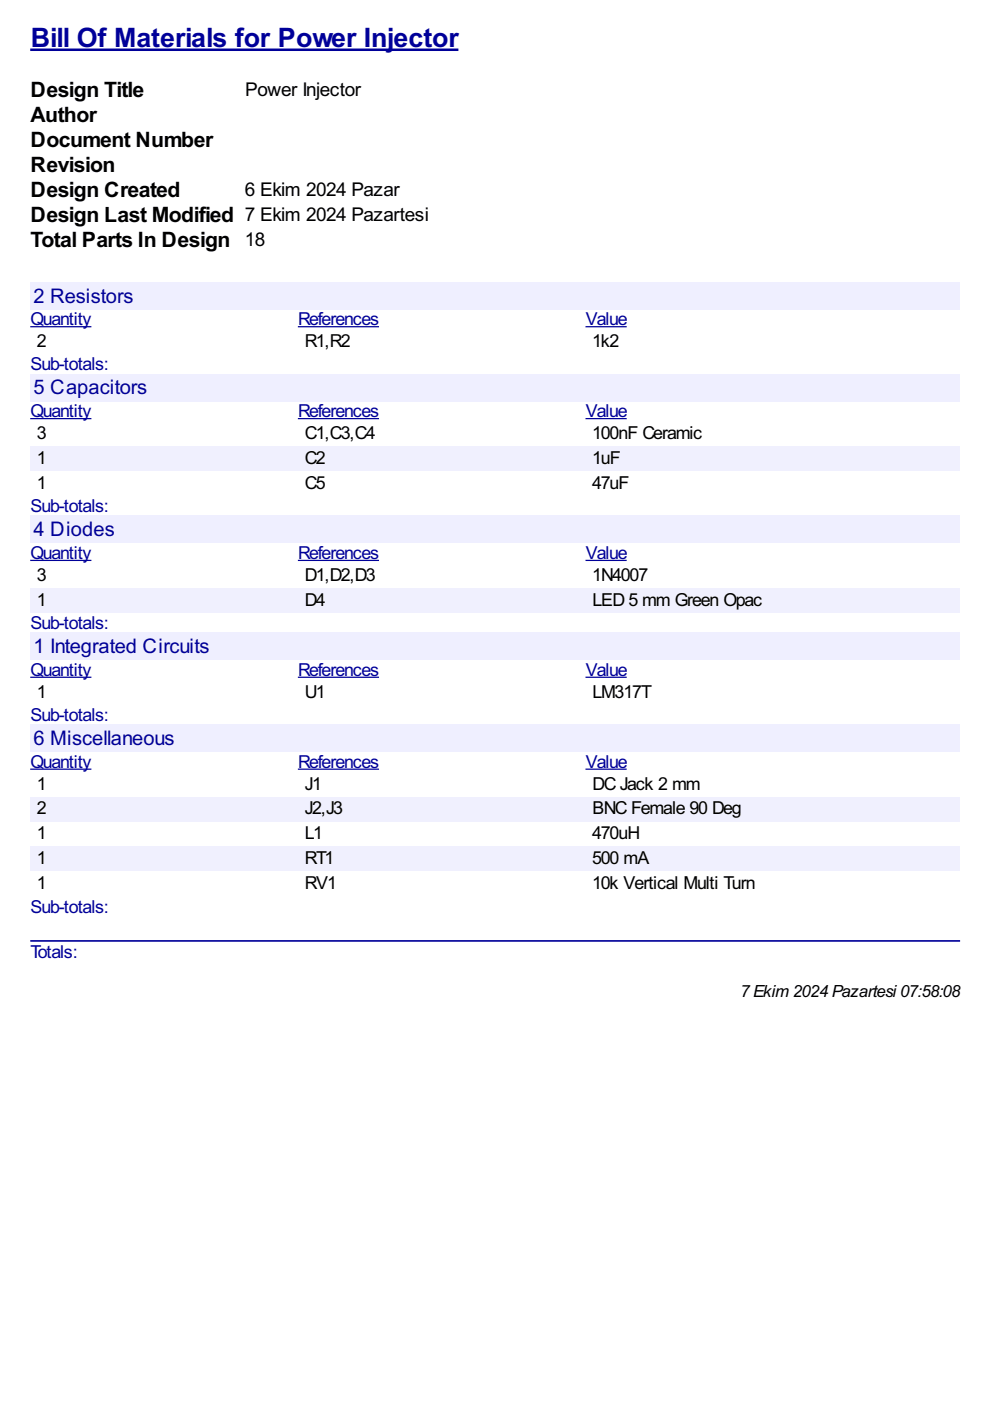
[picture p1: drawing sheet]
<svg xmlns="http://www.w3.org/2000/svg" width="210mm" height="297mm" viewBox="0 0 210 297" stroke-linecap="round" stroke-linejoin="round" font-family="sans-serif">
<defs><g id="words">
<text font-size="6.3" fill="#009" x="6.5" y="10">Bill Of Materials for Power Injector</text>
<g font-size="5">
<text x="6.5" y="20.6">Design Title</text>
<text x="6.5" y="25.9">Author</text>
<text x="6.5" y="31.2">Document Number</text>
<text x="6.5" y="36.5">Revision</text>
<text x="6.5" y="41.8">Design Created</text>
<text x="6.5" y="47.1">Design Last Modified 7 Ekim 2024 Pazartesi</text>
<text x="6.5" y="52.3">Total Parts In Design 18</text>
</g>
<g font-size="4.8" fill="#009">
<text x="7.1" y="64.2">2 Resistors</text>
<text x="7.1" y="83.6">5 Capacitors</text>
<text x="7.1" y="113.7">4 Diodes</text>
<text x="7.1" y="138.5">1 Integrated Circuits</text>
<text x="7.1" y="158">6 Miscellaneous</text>
</g>
<g font-size="4.5">
<text x="52" y="20.3">Power Injector</text>
<text x="51.9" y="41.5">6 Ekim 2024 Pazar</text>
</g>
<g font-size="4.2" fill="#009">
<text x="6.5" y="69">Quantity</text>
<text x="63.2" y="69">References</text>
<text x="124.2" y="69">Value</text>
<text x="6.5" y="78.5">Sub-totals:</text>
<text x="6.5" y="88.5">Quantity</text>
<text x="63.2" y="88.5">References</text>
<text x="124.2" y="88.5">Value</text>
<text x="6.5" y="108.6">Sub-totals:</text>
<text x="6.5" y="118.6">Quantity</text>
<text x="63.2" y="118.6">References</text>
<text x="124.2" y="118.6">Value</text>
<text x="6.5" y="133.4">Sub-totals:</text>
<text x="6.5" y="143.3">Quantity</text>
<text x="63.2" y="143.3">References</text>
<text x="124.2" y="143.3">Value</text>
<text x="6.5" y="152.9">Sub-totals:</text>
<text x="6.5" y="162.8">Quantity</text>
<text x="63.2" y="162.8">References</text>
<text x="124.2" y="162.8">Value</text>
<text x="6.5" y="193.5">Sub-totals:</text>
<text x="6.5" y="203.1">Totals:</text>
</g>
<g font-size="4.2">
<text x="7.8" y="73.6">2</text>
<text x="64.6" y="73.6">R1,R2</text>
<text x="125.6" y="73.6">1k2</text>
<text x="7.8" y="93.1">3</text>
<text x="64.6" y="93.1">C1,C3,C4</text>
<text x="125.6" y="93.1">100nF Ceramic</text>
<text x="7.8" y="98.4">1</text>
<text x="64.6" y="98.4">C2</text>
<text x="125.6" y="98.4">1uF</text>
<text x="7.8" y="103.7">1</text>
<text x="64.6" y="103.7">C5</text>
<text x="125.6" y="103.7">47uF</text>
<text x="7.8" y="123.1">3</text>
<text x="64.6" y="123.1">D1,D2,D3</text>
<text x="125.6" y="123.1">1N4007</text>
<text x="7.8" y="128.4">1</text>
<text x="64.6" y="128.4">D4</text>
<text x="125.6" y="128.4">LED5 mm Green Opac</text>
<text x="7.8" y="147.9">1</text>
<text x="64.6" y="147.9">U1</text>
<text x="125.6" y="147.9">LM317T</text>
<text x="7.8" y="167.4">1</text>
<text x="64.6" y="167.4">J1</text>
<text x="125.6" y="167.4">DC Jack 2 mm</text>
<text x="7.8" y="172.7">2</text>
<text x="64.6" y="172.7">J2,J3</text>
<text x="125.6" y="172.7">BNC Female 90 Deg</text>
<text x="7.8" y="178">1</text>
<text x="64.6" y="178">L1</text>
<text x="125.6" y="178">470uH</text>
<text x="7.8" y="183.3">1</text>
<text x="64.6" y="183.3">RT1</text>
<text x="125.6" y="183.3">500 mA</text>
<text x="7.8" y="188.6">1</text>
<text x="64.6" y="188.6">RV1</text>
<text x="125.6" y="188.6">10k Vertical Multi Turn</text>
</g>
<text font-size="4" x="157" y="211.3">7Ekim 2024 Pazartesi07:58:08</text>
</g></defs>
<path d="M6.4 10.6h90.8" fill="none" stroke="#009" stroke-width=".53"/>
<g fill="#efefff">
<path d="M6.4 59.8h197.2v5.8h-197.2z"/>
<path d="M6.9 60h21.2v4.8h-21.2z"/>
</g>
<path d="M6.4 69.3h13M63.2 69.3h17.2M124.1 69.3h8.8" fill="none" stroke="#009" stroke-width=".26"/>
<g fill="#efefff">
<path d="M6.4 79.3h197.2v5.8h-197.2z"/>
<path d="M6.9 79.6h24.1v4.8h-24.1z"/>
</g>
<path d="M6.4 88.8h13M63.2 88.8h17.2M124.1 88.8h8.8" fill="none" stroke="#009" stroke-width=".26"/>
<g fill="#f0f0fe">
<path d="M6.4 94.6h56.8v5.3h-56.8z"/>
<path d="M7.7 94.7h1.8v4.2h-1.8z"/>
<path d="M63.2 94.6h60.9v5.3h-60.9z"/>
<path d="M64.3 94.7h4.3v4.2h-4.3z"/>
<path d="M124.1 94.6h79.5v5.3h-79.5z"/>
<path d="M125.5 94.7h5.8v4.2h-5.8z"/>
</g>
<g fill="#efefff">
<path d="M6.4 109.4h197.2v5.7h-197.2z"/>
<path d="M6.9 109.5h17.2v4.8h-17.2z"/>
</g>
<path d="M6.4 118.8h13M63.2 118.8h17.2M124.1 118.8h8.8" fill="none" stroke="#009" stroke-width=".26"/>
<g fill="#f0f0fe">
<path d="M6.4 124.6h56.8v5.3h-56.8z"/>
<path d="M7.7 124.8h1.8v4.3h-1.8z"/>
<path d="M63.2 124.6h60.9v5.3h-60.9z"/>
<path d="M64.3 124.8h4.3v4.3h-4.3z"/>
<path d="M124.1 124.6h79.5v5.3h-79.5z"/>
<path d="M125.5 124.8h36v4.3h-36z"/>
</g>
<g fill="#efefff">
<path d="M6.4 134.2h197.2v5.7h-197.2z"/>
<path d="M6.9 134.4h37.3v4.7h-37.3z"/>
</g>
<path d="M6.4 143.6h13M63.2 143.6h17.2M124.1 143.6h8.8" fill="none" stroke="#009" stroke-width=".26"/>
<g fill="#efefff">
<path d="M6.4 153.6h197.2v5.8h-197.2z"/>
<path d="M6.9 153.9h29.9v4.8h-29.9z"/>
</g>
<path d="M6.4 163.1h13M63.2 163.1h17.2M124.1 163.1h8.8" fill="none" stroke="#009" stroke-width=".26"/>
<g fill="#f0f0fe">
<path d="M6.4 168.9h56.8v5.3h-56.8z"/>
<path d="M7.7 169h1.8v4.2h-1.8z"/>
<path d="M63.2 168.9h60.9v5.3h-60.9z"/>
<path d="M64.3 169h8v4.2h-8z"/>
<path d="M124.1 168.9h79.5v5.3h-79.5z"/>
<path d="M125.5 169h31.5v4.2h-31.5z"/>
<path d="M6.4 179.5h56.8v5.3h-56.8z"/>
<path d="M7.7 179.6h1.8v4.2h-1.8z"/>
<path d="M63.2 179.5h60.9v5.3h-60.9z"/>
<path d="M64.3 179.6h6.1v4.2h-6.1z"/>
<path d="M124.1 179.5h79.5v5.3h-79.5z"/>
<path d="M125.5 179.6h11.9v4.2h-11.9z"/>
</g>
<path d="M6.6 199.5h196.8" fill="none" stroke="#009" stroke-width=".35"/>
<use href="#words"/>
</svg>
